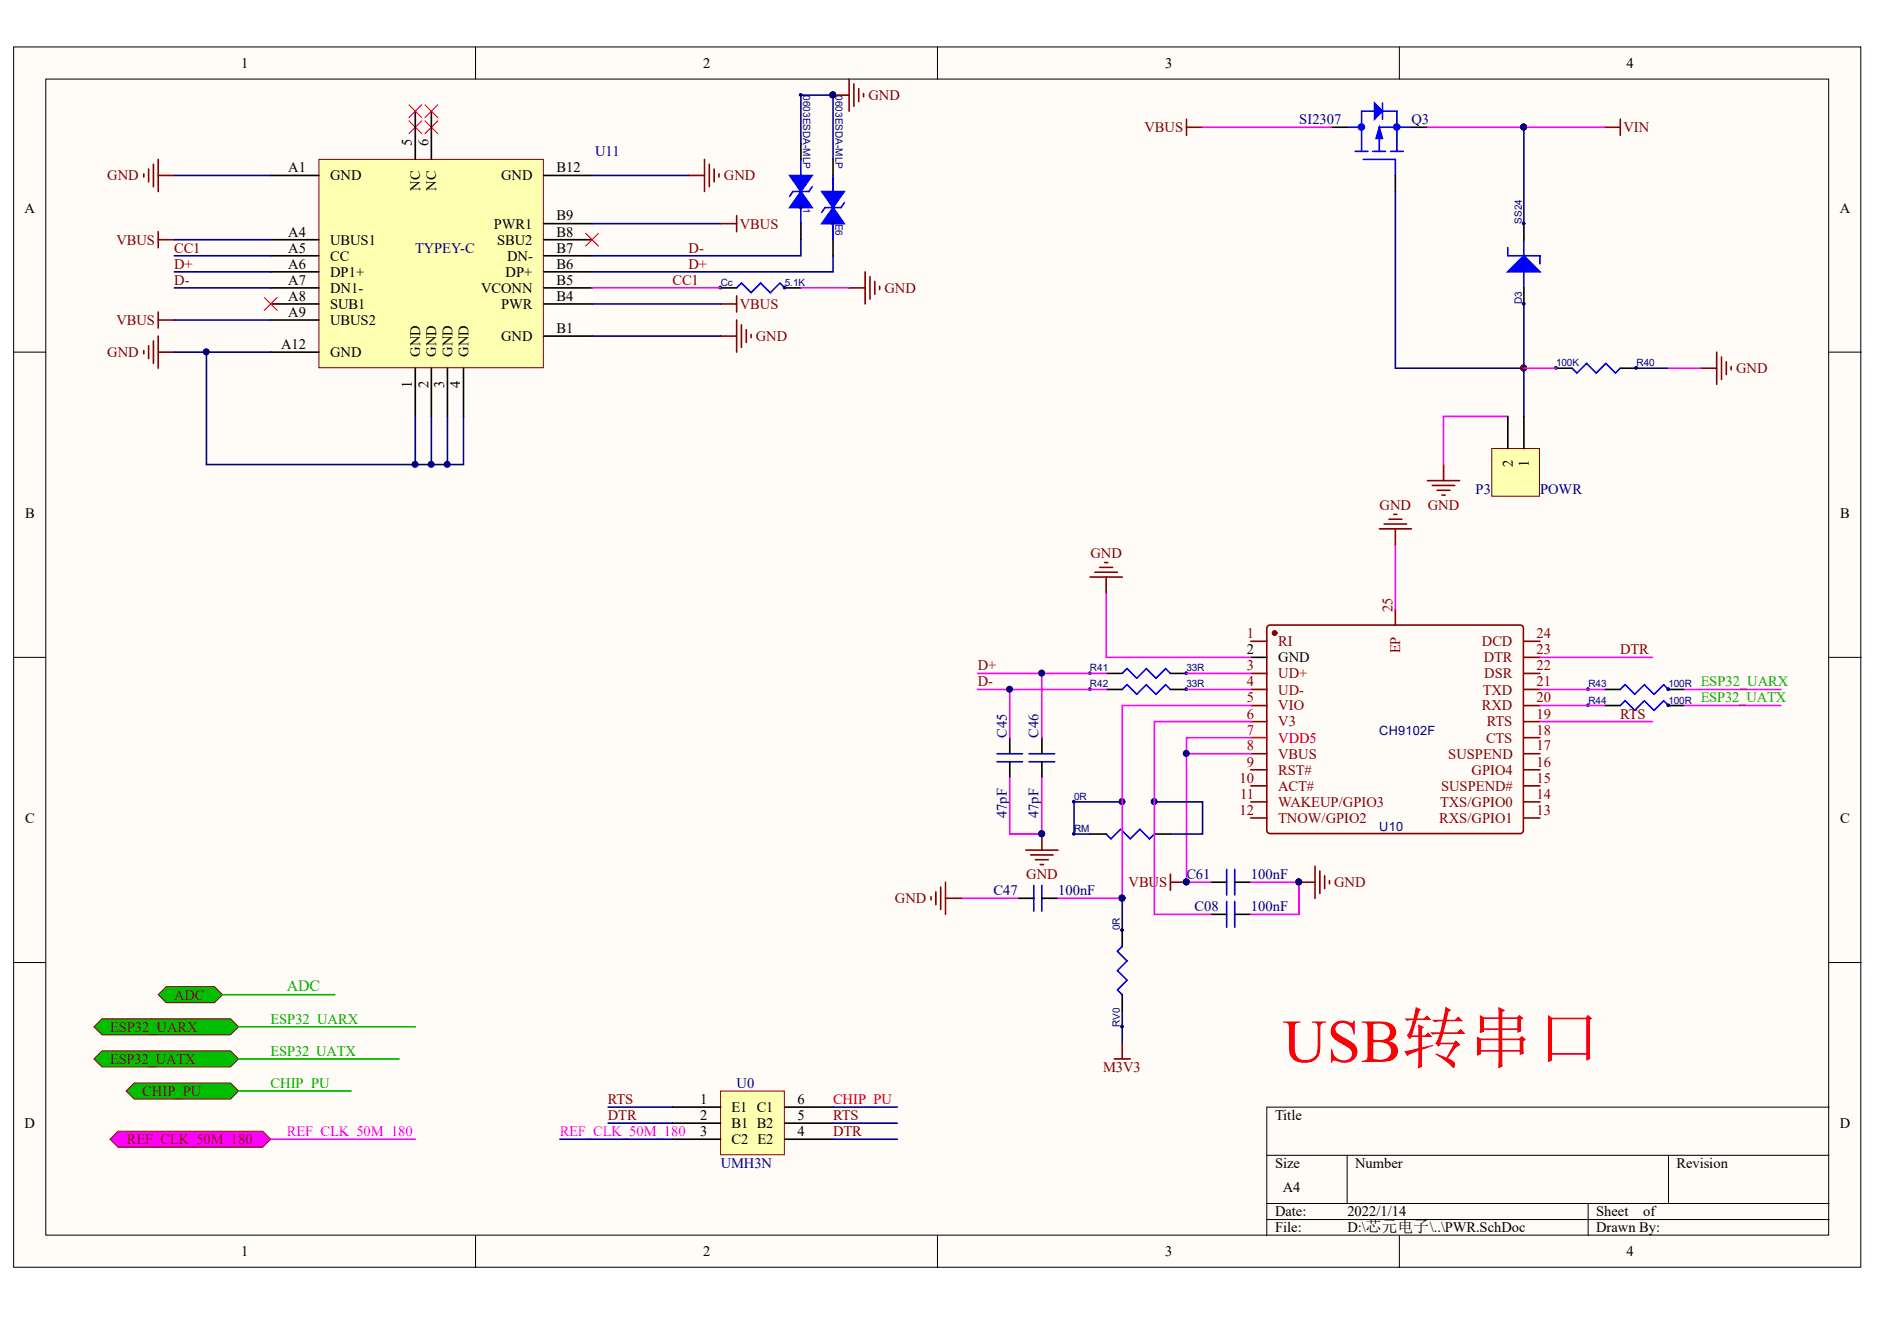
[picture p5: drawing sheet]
<svg xmlns="http://www.w3.org/2000/svg" width="291mm" height="204mm" viewBox="0 0 291 204" stroke-linecap="round" stroke-linejoin="round" font-family="sans-serif">
<defs><g id="words">
<text font-size="9.4" fill="#f00" x="198.6" y="164.4">USB转串口</text>
<text font-size="2.5" fill="#00bf00" x="44.4" y="153.5">ADC</text>
<g font-size="2.3">
<text x="37.3" y="10.5">1</text>
<text x="108.8" y="10.5">2</text>
<text x="180.4" y="10.5">3</text>
<text x="251.8" y="10.5">4</text>
<text x="63.8" y="22.7" transform="rotate(-90 63.8 22.7)">5</text>
<text x="66.3" y="22.7" transform="rotate(-90 66.3 22.7)">6</text>
<text x="44.6" y="26.7">A1</text>
<text x="51.1" y="27.9">GND</text>
<text x="65" y="29.6" transform="rotate(-90 65 29.6)">NC</text>
<text x="67.5" y="29.6" transform="rotate(-90 67.5 29.6)">NC</text>
<text x="77.6" y="27.9">GND</text>
<text x="86.2" y="26.7">B12</text>
<text x="3.8" y="32.9">A</text>
<text x="76.5" y="35.4">PWR1</text>
<text x="86.2" y="34.1">B9</text>
<text x="284.8" y="32.9">A</text>
<text x="44.6" y="36.7">A4</text>
<text x="44.6" y="39.1">A5</text>
<text x="44.6" y="41.6">A6</text>
<text x="51.1" y="37.9">UBUS1</text>
<text x="51.1" y="40.4">CC</text>
<text x="76.9" y="37.9">SBU2</text>
<text x="78.5" y="40.4">DN-</text>
<text x="86.2" y="41.6">B6</text>
<text x="86.2" y="39.1">B7</text>
<text x="86.2" y="36.7">B8</text>
<text x="44.6" y="44.1">A7</text>
<text x="44.6" y="46.6">A8</text>
<text x="51.1" y="42.9">DP1+</text>
<text x="51.1" y="45.3">DN1-</text>
<text x="51.1" y="47.9">SUB1</text>
<text x="74.5" y="45.3">VCONN</text>
<text x="77.6" y="47.9">PWR</text>
<text x="78.3" y="42.9">DP+</text>
<text x="86.2" y="46.6">B4</text>
<text x="86.2" y="44.1">B5</text>
<text x="44.6" y="49">A9</text>
<text x="51.1" y="50.3">UBUS2</text>
<text x="77.6" y="52.8">GND</text>
<text x="86.2" y="51.6">B1</text>
<text x="43.5" y="54">A12</text>
<text x="51.1" y="55.3">GND</text>
<text x="65" y="55.2" transform="rotate(-90 65 55.2)">GND</text>
<text x="67.5" y="55.2" transform="rotate(-90 67.5 55.2)">GND</text>
<text x="70" y="55.2" transform="rotate(-90 70 55.2)">GND</text>
<text x="72.5" y="55.2" transform="rotate(-90 72.5 55.2)">GND</text>
<text x="63.8" y="60.1" transform="rotate(-90 63.8 60.1)">1</text>
<text x="66.3" y="60.1" transform="rotate(-90 66.3 60.1)">2</text>
<text x="68.8" y="60.1" transform="rotate(-90 68.8 60.1)">3</text>
<text x="71.2" y="60.1" transform="rotate(-90 71.2 60.1)">4</text>
<text x="234.2" y="72.3" transform="rotate(-90 234.2 72.3)">2</text>
<text x="236.7" y="72.3" transform="rotate(-90 236.7 72.3)">1</text>
<text x="3.9" y="80.2">B</text>
<text x="284.9" y="80.2">B</text>
<text x="193" y="101.3">2</text>
<text x="197.9" y="102.5">GND</text>
<text x="3.9" y="127.4">C</text>
<text x="284.9" y="127.4">C</text>
<text x="108.4" y="170.9">1</text>
<text x="108.4" y="173.4">2</text>
<text x="113.3" y="172.1">E1 C1</text>
<text x="123.5" y="173.4">5</text>
<text x="123.5" y="170.9">6</text>
<text x="197.4" y="173.4">Title</text>
<text x="3.8" y="174.7">D</text>
<text x="108.4" y="175.9">3</text>
<text x="113.3" y="174.7">B1 B2</text>
<text x="113.3" y="177.1">C2 E2</text>
<text x="123.5" y="175.9">4</text>
<text x="284.8" y="174.7">D</text>
<text x="197.4" y="180.9">Size</text>
<text x="198.6" y="184.6">A4</text>
<text x="209.8" y="180.9">Number</text>
<text x="259.6" y="180.9">Revision</text>
<text x="197.4" y="188.3">Date:</text>
<text x="197.4" y="190.8">File:</text>
<text x="208.6" y="188.3">2022/1/14</text>
<text x="208.6" y="190.8">D:\芯元电子\..\PWR.SchDoc</text>
<text x="247.1" y="188.3">Sheet</text>
<text x="247.1" y="190.8">Drawn By:</text>
<text x="254.4" y="188.3">of</text>
<text x="37.3" y="194.5">1</text>
<text x="108.8" y="194.5">2</text>
<text x="180.4" y="194.5">3</text>
<text x="251.8" y="194.5">4</text>
</g>
<g font-size="2.3" fill="#800000">
<text x="134.5" y="15.5">GND</text>
<text x="177.2" y="20.5">VBUS</text>
<text x="251.3" y="20.5">VIN</text>
<text x="16.6" y="27.9">GND</text>
<text x="112.1" y="27.9">GND</text>
<text x="114.5" y="35.4">VBUS</text>
<text x="18" y="37.9">VBUS</text>
<text x="27" y="39.1">CC1</text>
<text x="27" y="41.6">D+</text>
<text x="106.6" y="41.6">D+</text>
<text x="106.6" y="39.1">D-</text>
<text x="27" y="44.1">D-</text>
<text x="104.1" y="44.1">CC1</text>
<text x="114.5" y="47.9">VBUS</text>
<text x="136.9" y="45.3">GND</text>
<text x="18" y="50.3">VBUS</text>
<text x="117" y="52.8">GND</text>
<text x="16.6" y="55.3">GND</text>
<text x="268.8" y="57.8">GND</text>
<text x="213.6" y="78.9">GND</text>
<text x="221" y="78.9">GND</text>
<text x="168.8" y="86.3">GND</text>
<text x="250.8" y="101.3">DTR</text>
<text x="151.4" y="103.8">D+</text>
<text x="151.4" y="106.3">D-</text>
<text x="250.8" y="111.3">RTS</text>
<text x="158.9" y="136.1">GND</text>
<text x="174.7" y="137.4">VBUS</text>
<text x="206.5" y="137.4">GND</text>
<text x="138.5" y="139.8">GND</text>
<text x="27" y="154.8">ADC</text>
<text x="17" y="159.8">ESP32_UARX</text>
<text x="17" y="164.7">ESP32_UATX</text>
<text x="170.8" y="165.9">M3V3</text>
<text x="22" y="169.7">CHIP_PU</text>
<text x="94.1" y="173.4">DTR</text>
<text x="94.1" y="170.9">RTS</text>
<text x="129" y="173.4">RTS</text>
<text x="19.6" y="177.1">REF_CLK_50M_180</text>
<text x="129" y="175.9">DTR</text>
</g>
<g font-size="2.3" fill="#000080">
<text x="201.1" y="19.2">SI2307</text>
<text x="218.5" y="19.2">Q3</text>
<text x="92.1" y="24.2">U11</text>
<text x="64.3" y="39.1">TYPEY-C</text>
<text x="228.4" y="76.4">P3</text>
<text x="238.4" y="76.4">POWR</text>
<text x="155.9" y="114.2" transform="rotate(-90 155.9 114.2)">C45</text>
<text x="160.8" y="114.2" transform="rotate(-90 160.8 114.2)">C46</text>
<text x="155.9" y="126.7" transform="rotate(-90 155.9 126.7)">47pF</text>
<text x="160.8" y="126.7" transform="rotate(-90 160.8 126.7)">47pF</text>
<text x="183.7" y="136.1">C61</text>
<text x="193.7" y="136.1">100nF</text>
<text x="153.8" y="138.6">C47</text>
<text x="163.8" y="138.6">100nF</text>
<text x="184.9" y="141.1">C08</text>
<text x="193.7" y="141.1">100nF</text>
<text x="114" y="168.4">U0</text>
<text x="111.6" y="180.9">UMH3N</text>
</g>
<g font-size="2.3" fill="#800">
<text x="215.6" y="94.8" transform="rotate(-90 215.6 94.8)">25</text>
<text x="193" y="98.8">1</text>
<text x="197.9" y="100.1">RI</text>
<text x="216.8" y="101.1" transform="rotate(-90 216.8 101.1)">EP</text>
<text x="229.4" y="100.1">DCD</text>
<text x="237.9" y="101.3">23</text>
<text x="237.9" y="98.8">24</text>
<text x="193" y="103.8">3</text>
<text x="193" y="106.3">4</text>
<text x="197.9" y="105">UD+</text>
<text x="197.9" y="107.5">UD-</text>
<text x="229.6" y="107.5">TXD</text>
<text x="229.7" y="102.5">DTR</text>
<text x="229.8" y="105">DSR</text>
<text x="237.9" y="106.3">21</text>
<text x="237.9" y="103.8">22</text>
<text x="193" y="108.7">5</text>
<text x="193" y="111.3">6</text>
<text x="197.9" y="110">VIO</text>
<text x="197.9" y="112.5">V3</text>
<text x="229.4" y="110">RXD</text>
<text x="230.2" y="112.5">RTS</text>
<text x="237.9" y="113.7">18</text>
<text x="237.9" y="111.3">19</text>
<text x="237.9" y="108.7">20</text>
<text x="193" y="116.2">8</text>
<text x="193" y="118.7">9</text>
<text x="197.9" y="117.5">VBUS</text>
<text x="197.9" y="119.9">RST#</text>
<text x="224.2" y="117.5">SUSPEND</text>
<text x="227.8" y="119.9">GPIO4</text>
<text x="230.1" y="115">CTS</text>
<text x="237.9" y="118.7">16</text>
<text x="237.9" y="116.2">17</text>
<text x="191.9" y="121.2">10</text>
<text x="192" y="123.6">11</text>
<text x="197.9" y="122.5">ACT#</text>
<text x="197.9" y="124.9">WAKEUP/GPIO3</text>
<text x="222.9" y="124.9">TXS/GPIO0</text>
<text x="223.1" y="122.5">SUSPEND#</text>
<text x="237.9" y="123.6">14</text>
<text x="237.9" y="121.2">15</text>
<text x="191.9" y="126.2">12</text>
<text x="197.9" y="127.4">TNOW/GPIO2</text>
<text x="222.8" y="127.4">RXS/GPIO1</text>
<text x="237.9" y="126.2">13</text>
</g>
<g font-size="2.3" fill="#00bf00">
<text x="263.3" y="106.3">ESP32_UARX</text>
<text x="263.3" y="108.7">ESP32_UATX</text>
<text x="41.9" y="158.5">ESP32_UARX</text>
<text x="41.9" y="163.5">ESP32_UATX</text>
<text x="41.9" y="168.4">CHIP_PU</text>
</g>
<g font-size="2.3" fill="#f00">
<text x="193" y="113.7">7</text>
<text x="197.9" y="115">VDD5</text>
<text x="129" y="170.9">CHIP_PU</text>
</g>
<g font-size="2.3" fill="#f0f">
<text x="44.4" y="175.9">REF_CLK_50M_180</text>
<text x="86.7" y="175.9">REF_CLK_50M_180</text>
</g>
<g font-size="2" fill="#000080">
<text x="213.5" y="113.8">CH9102F</text>
<text x="213.5" y="128.7">U10</text>
</g>
<g font-size="1.5" fill="#000080">
<text x="124.3" y="14.7" transform="rotate(90 124.3 14.7)">0603ESDA-MLP</text>
<text x="129.3" y="14.7" transform="rotate(90 129.3 14.7)">0603ESDA-MLP</text>
<text x="124.3" y="32.2" transform="rotate(90 124.3 32.2)">1</text>
<text x="129.3" y="34.6" transform="rotate(90 129.3 34.6)">E6</text>
<text x="235.6" y="34.6" transform="rotate(-90 235.6 34.6)">SS24</text>
<text x="111.6" y="44.3">Cc</text>
<text x="121.5" y="44.3">5.1K</text>
<text x="235.6" y="47.1" transform="rotate(-90 235.6 47.1)">D3</text>
<text x="240.9" y="56.6">100K</text>
<text x="253.4" y="56.6">R40</text>
<text x="168.7" y="106.4">R42</text>
<text x="168.7" y="103.9">R41</text>
<text x="183.7" y="106.4">33R</text>
<text x="183.7" y="103.9">33R</text>
<text x="245.9" y="106.4">R43</text>
<text x="258.3" y="106.4">100R</text>
<text x="245.9" y="108.9">R44</text>
<text x="258.3" y="108.9">100R</text>
<text x="166.3" y="123.9">0R</text>
<text x="166.3" y="128.8">RM</text>
<text x="173.4" y="144.1" transform="rotate(-90 173.4 144.1)">0R</text>
<text x="173.4" y="159" transform="rotate(-90 173.4 159)">RV0</text>
</g>
</g></defs>
<g fill="#fffcf8" stroke="#000" stroke-width=".15">
<path d="M2.1 7.3h286v188.9h-286z"/>
<path d="M7.1 12.2h276v179h-276z"/>
</g>
<g fill="none" stroke="#000" stroke-width=".15">
<path d="M73.6 7.3v4.9M145.1 7.3v4.9M216.6 7.3v4.9M2.1 54.5h5M283.2 54.5h4.9M2.1 101.8h5M283.2 101.8h4.9M2.1 149h5M283.2 149h4.9M196.1 178.9h87.1M208.6 178.9v7.4M258.3 178.9v7.4"/>
<path d="M283.2 171.4h-87.1v19.9M73.6 191.3v5M145.1 191.3v5M196.1 186.3h87.1M196.1 188.8h87.1M216.6 191.3v5M245.9 186.3v5"/>
</g>
<g fill="#000080" stroke="#000080" stroke-width=".15">
<circle cx="235.9" cy="57" r=".46"/>
<circle cx="253.3" cy="57" r=".22"/>
<circle cx="240.8" cy="57" r=".22"/>
<circle cx="235.9" cy="47" r=".21"/>
<circle cx="235.9" cy="34.6" r=".21"/>
</g>
<path d="M63.3 18.7l2 2M65.3 18.7l-2 2M65.8 18.7l2 2M67.8 18.7l-2 2" fill="none" stroke="#f00" stroke-width=".15"/>
<circle cx="235.9" cy="57" r=".46" fill="#800000" stroke="#800000" stroke-width=".15"/>
<g fill="none" stroke="#800000" stroke-width=".25">
<path d="M183.7 18.5v2.4M183.7 19.7h2.5M248.3 19.7h2.5M250.8 18.5v2.4M263.3 57h2.5M265.8 54.5v5M266.5 55.3v3.4M267.3 56v2M268 56.8v.5M221 74.4h5M221.7 75.2h3.5M222.5 75.9h2"/>
<path d="M223.2 76.7h.5M223.5 71.9v2.5"/>
</g>
<g fill="none" stroke="#00f" stroke-width=".25">
<path d="M208.6 19.7h2.2M212.8 17.2h-2v6.2M213.5 19.7h5M214 17.2h2.3v6.2M214 16v2.5M209.8 23.4h2M211 24.7h5v2.5M212.5 23.4h2M213.5 20.9v2.5M215.3 23.4h2M233.4 38.4v1.2h5v1.2M235.9 37.1v2.5"/>
<path d="M235.9 42.1v2.5M243.4 57l.7 .8 1.5-1.5 1.5 1.5 1.5-1.5 1.5 1.5 .7-.8"/>
</g>
<path d="M206.1 19.7h2.5M218.5 19.7h2.5M216 27.2v2.5M235.9 34.6v2.5M235.9 44.6v2.5M240.9 57h2.5M250.8 57h2.5" fill="none" stroke="#000" stroke-width=".25"/>
<g fill="#00f" stroke="#00f" stroke-width=".25">
<path d="M212.8 16l1.2 1.2-1.2 1.3z"/>
<path d="M213.5 19.7l.5 1.7h-1z"/>
<path d="M233.4 42.1l2.5-2.5 2.5 2.5z"/>
</g>
<g fill="#00f" stroke="#00f" stroke-width=".25">
<circle cx="210.8" cy="19.7" r=".46"/>
<circle cx="216.2" cy="19.7" r=".46"/>
</g>
<g fill="#00bf00" stroke="#800000" stroke-width=".15">
<path d="M14.5 159l1.3-1.3h19.9l1.2 1.3-1.2 1.2h-19.9z" fill-rule="evenodd"/>
<path d="M14.5 163.9l1.3-1.2h19.9l1.2 1.2-1.2 1.3h-19.9z" fill-rule="evenodd"/>
</g>
<path d="M111.6 168.9h9.8v9.9h-9.8z" fill="#ffffb0" stroke="#800000" stroke-width=".15"/>
<path d="M104.1 171.4h7.5M104.1 173.9h7.5M104.1 176.4h7.5M121.5 171.4h7.5M121.5 173.9h7.5M121.5 176.4h7.5" fill="none" stroke="#000" stroke-width=".25"/>
<path d="M19.5 168.9l1.3-1.2h14.9l1.2 1.2-1.2 1.3h-14.9z" fill-rule="evenodd" fill="#00bf00" stroke="#800000" stroke-width=".15"/>
<path d="M17 176.4l1.3-1.3h22.4l1.2 1.3-1.2 1.2h-22.4z" fill-rule="evenodd" fill="#f0f" stroke="#800000" stroke-width=".15"/>
<path d="M124 24.7v2.5M124 32.1v2.5M125.7 28.9l-.5 .8h-2.5l-.5 .7M129 27.2v2.5M129 34.6v2.5M130.7 31.4l-.5 .7h-2.5l-.5 .8" fill="none" stroke="#00f" stroke-width=".25"/>
<g fill="#00f" stroke="#00f" stroke-width=".25">
<path d="M129 32.1l1.7 2.5h-3.5z" fill-rule="evenodd"/>
<path d="M127.2 29.7h3.5l-1.7 2.4z" fill-rule="evenodd"/>
<path d="M124 29.7l1.7 2.4h-3.5z" fill-rule="evenodd"/>
<path d="M122.2 27.2h3.5l-1.7 2.5z" fill-rule="evenodd"/>
</g>
<path d="M124 22.2v2.5M124 34.6v2.5M129 24.7v2.5M129 37.1v2.5" fill="none" stroke="#000" stroke-width=".25"/>
<g fill="#000080" stroke="#000080" stroke-width=".15">
<circle cx="128.9" cy="34.6" r=".21"/>
<circle cx="128.9" cy="14.7" r=".21"/>
<circle cx="128.9" cy="14.7" r=".46"/>
<circle cx="123.9" cy="32.1" r=".22"/>
<circle cx="123.9" cy="14.7" r=".21"/>
</g>
<path d="M49.4 24.7h34.7v32.2h-34.7z" fill="#ffffb0" stroke="#800000" stroke-width=".15"/>
<g fill="none" stroke="#000" stroke-width=".25">
<path d="M64.3 17.2v7.5M66.8 17.2v7.5M41.9 27.2h7.5M41.9 37.1h7.5M41.9 39.6h7.5M84.2 27.2h7.5M84.2 37.1h7.5M84.2 39.6h7.5M84.2 34.6h7.5M41.9 42.1h7.5M41.9 44.6h7.5M41.9 47.1h7.5"/>
<path d="M41.9 49.5h7.5M41.9 54.5h7.5M64.3 57v7.5M66.8 57v7.5M69.3 57v7.5M71.8 57v7.5M84.2 42.1h7.5M84.2 44.6h7.5M84.2 47.1h7.5M84.2 52h7.5"/>
</g>
<g fill="none" stroke="#800000" stroke-width=".25">
<path d="M22.3 26.9v.5M23 26.2v2M23.8 25.4v3.5M24.5 24.7v5M24.5 35.9v2.5M24.5 27.2h2.5M24.5 37.1h2.5M106.6 27.2h2.5M109.1 24.7v5M109.8 25.4v3.5M110.6 26.2v2M111.3 26.9v.5"/>
<path d="M111.6 34.6h2.4M114 33.4v2.5M22.3 54.3v.5M23 53.5v2M23.8 52.8v3.5M24.5 48.3v2.5M24.5 52v5M24.5 49.5h2.5M24.5 54.5h2.5M111.6 52h2.4M111.6 47.1h2.4M114 45.8v2.5"/>
<path d="M114 49.5v5M114.8 50.3v3.5M115.5 51v2M116.3 51.8v.5"/>
</g>
<path d="M63.3 16.2l2 2M65.3 16.2l-2 2M65.8 16.2l2 2M67.8 16.2l-2 2M90.7 36.1l1.9 2M92.6 36.1l-1.9 2M40.9 46.1l2 2M42.9 46.1l-2 2" fill="none" stroke="#f00" stroke-width=".15"/>
<path d="M24.5 154l1.2-1.2h7.5l1.2 1.2-1.2 1.2h-7.5z" fill-rule="evenodd" fill="#00bf00" stroke="#800000" stroke-width=".15"/>
<path d="M114 44.6l.8-.8 1.5 1.5 1.5-1.5 1.5 1.5 1.5-1.5 .7 .8" fill="none" stroke="#00f" stroke-width=".25"/>
<path d="M111.6 44.6h2.4M121.5 44.6h2.5" fill="none" stroke="#000" stroke-width=".25"/>
<g fill="#000080" stroke="#000080" stroke-width=".15">
<circle cx="111.5" cy="44.5" r=".22"/>
<circle cx="121.5" cy="44.5" r=".22"/>
<circle cx="235.9" cy="19.7" r=".46"/>
<circle cx="69.2" cy="71.9" r=".46"/>
<circle cx="66.7" cy="71.9" r=".46"/>
<circle cx="64.3" cy="71.9" r=".46"/>
<circle cx="128.9" cy="14.7" r=".46"/>
<circle cx="31.9" cy="54.5" r=".47"/>
</g>
<path d="M131.4 44.6h2.5M133.9 42.1v5M134.7 42.8v3.5M135.4 43.6v2M136.2 44.3v.5" fill="none" stroke="#800000" stroke-width=".25"/>
<g fill="none" stroke="#000080" stroke-width=".25">
<path d="M235.9 19.7v14.9M27 27.2h14.9M27 37.1h14.9M27 39.6h14.9M91.7 27.2h14.9M91.7 34.6h19.9M124 37.1v2.5h-32.3M124 22.2v-7.5h5v10M129 39.6v2.5h-37.3M216 29.7v27.3h19.9M27 42.1h14.9M27 44.6h14.9"/>
<path d="M27 49.5h14.9M27 54.5h14.9M32 54.5v17.4h39.8v-7.4M91.7 52h19.9M91.7 47.1h19.9M235.9 47.1v17.4M253.3 57h5M64.3 64.5v7.4M66.8 64.5v7.4M69.3 64.5v7.4M86.7 176.4h17.4M94.1 171.4h10"/>
<path d="M94.1 173.9h10M129 171.4h9.9M129 173.9h9.9M129 176.4h9.9"/>
</g>
<path d="M91.7 44.6h19.9M124 44.6h7.4M233.4 64.5h-9.9v7.4M41.9 176.4h22.4" fill="none" stroke="#f0f" stroke-width=".25"/>
<path d="M34.4 154h17.5M36.9 159h27.4M36.9 163.9h24.9M36.9 168.9h17.4" fill="none" stroke="#00bf00" stroke-width=".25"/>
<path d="M230.9 69.4h7.4v7.4h-7.4z" fill="#ffffb0" stroke="#800000" stroke-width=".15"/>
<g fill="none" stroke="#000" stroke-width=".25">
<path d="M233.4 64.5v4.9M235.9 64.5v4.9M156.3 114.2v2.5M156.3 117.9v2.5M161.3 114.2v2.5M161.3 117.9v2.5M171.2 106.7h2.5M171.2 104.3h2.5M181.2 106.7h2.5M181.2 104.3h2.5M193.6 101.8h2.5M248.3 106.7h2.5"/>
<path d="M248.3 109.2h2.5M258.3 106.7h2.5M258.3 109.2h2.5M157.6 139.1h2.5M161.3 139.1h2.5M168.8 129.1h2.4M178.7 129.1h2.5M187.4 136.6h2.5M191.1 136.6h2.5M173.7 144.1v2.4M173.7 154v2.5M187.4 141.6h2.5"/>
<path d="M191.1 141.6h2.5"/>
</g>
<g fill="none" stroke="#f0f" stroke-width=".25">
<path d="M186.2 19.7h19.9M221 19.7h27.3M235.9 57h5M258.3 57h5M171.2 91.8v10h22.4M216 84.4v9.9M151.3 104.3h19.9M151.3 106.7h19.9M156.3 106.7v7.5M161.3 104.3v9.9M183.7 104.3h9.9M183.7 106.7h9.9"/>
<path d="M183.7 116.7h9.9M193.6 114.2h-9.9v22.4h3.7M193.6 111.7h-14.9v29.9h8.7M193.6 109.2h-19.9v29.9h-9.9M238.4 106.7h9.9M238.4 101.8h17.4M238.4 109.2h9.9M238.4 111.7h17.4M260.8 106.7h14.9M260.8 109.2h14.9M148.9 139.1h8.7M156.3 120.4v8.7h5v-8.7"/>
<path d="M193.6 136.6h7.5v5h-7.5"/>
</g>
<g fill="#000080" stroke="#000080" stroke-width=".15">
<circle cx="235.9" cy="19.7" r=".46"/>
<circle cx="168.7" cy="106.7" r=".22"/>
<circle cx="183.6" cy="106.7" r=".22"/>
<circle cx="168.7" cy="104.2" r=".21"/>
<circle cx="183.6" cy="104.2" r=".21"/>
<circle cx="245.8" cy="109.2" r=".21"/>
<circle cx="258.3" cy="109.2" r=".21"/>
<circle cx="245.8" cy="106.7" r=".22"/>
<circle cx="258.3" cy="106.7" r=".22"/>
<circle cx="183.6" cy="136.5" r=".47"/>
<circle cx="161.3" cy="104.2" r=".47"/>
<circle cx="156.3" cy="106.7" r=".46"/>
<circle cx="161.3" cy="129.1" r=".47"/>
<circle cx="201" cy="136.5" r=".47"/>
<circle cx="183.6" cy="116.6" r=".47"/>
<circle cx="173.7" cy="139" r=".46"/>
<circle cx="173.7" cy="158.9" r=".21"/>
<circle cx="173.7" cy="144" r=".22"/>
<circle cx="166.2" cy="129.1" r=".21"/>
<circle cx="166.2" cy="124.1" r=".21"/>
<circle cx="173.7" cy="124.1" r=".47"/>
<circle cx="178.7" cy="124.1" r=".47"/>
<circle cx="128.9" cy="14.7" r=".46"/>
</g>
<g fill="none" stroke="#00f" stroke-width=".25">
<path d="M154.3 117.9h4M154.3 116.7h4M159.3 117.9h4M159.3 116.7h4M173.7 106.7l.8-.7 1.5 1.5 1.5-1.5 1.5 1.5 1.4-1.5 .8 .7M173.7 104.3l.8-.8 1.5 1.5 1.5-1.5 1.5 1.5 1.4-1.5 .8 .8M250.8 109.2l.8-.7 1.5 1.5 1.5-1.5 1.5 1.5 1.5-1.5 .7 .7M250.8 106.7l.8-.7 1.5 1.5 1.5-1.5 1.5 1.5 1.5-1.5 .7 .7M160.1 137.1v4M161.3 137.1v4M171.2 129.1l.8 .8 1.5-1.5 1.5 1.5 1.5-1.5 1.5 1.5 .7-.8M189.9 134.6v4"/>
<path d="M189.9 139.6v4M191.1 134.6v4M191.1 139.6v4M173.7 146.5l-.7 .8 1.5 1.5-1.5 1.5 1.5 1.5-1.5 1.5 .7 .7"/>
</g>
<g fill="none" stroke="#800000" stroke-width=".25">
<path d="M129 14.7h2.4M131.4 12.2v5M132.2 13v3.5M132.9 13.7v2M133.7 14.5v.5M215.8 79.6h.5M168.8 89.3h4.9M169.5 88.6h3.5M170.2 87.8h2M171 87.1h.5M171.2 89.3v2.5M213.5 81.9h5"/>
<path d="M214.3 81.1h3.5M215 80.4h2M216 81.9v2.5M144.1 138.8v.5M144.9 138.1v2M145.6 137.3v3.5M146.4 136.6v5M146.4 139.1h2.5M158.8 131.6h5M159.6 132.4h3.4M160.3 133.1h2M161 133.9h.5"/>
<path d="M161.3 129.1v2.5M181.2 135.3v2.5M181.2 136.6h2.5M201.1 136.6h2.5M203.6 134.1v5M204.3 134.9v3.4M205.1 135.6v2M205.8 136.3v.5M172.5 163.9h2.5M173.7 161.5v2.4"/>
</g>
<g fill="none" stroke="#800" stroke-width=".25">
<path d="M193.6 99.3h2.5M196.2 97l.4-.2h39l.2 .5v31.5l-.5 .3-38.9-.1-.3-.4zM216 94.3v2.5M235.9 99.3h2.5M193.6 104.3h2.5M193.6 106.7h2.5M193.6 109.2h2.5M193.6 111.7h2.5M193.6 116.7h2.5M193.6 119.2h2.5M235.9 104.3h2.5M235.9 106.7h2.5"/>
<path d="M235.9 109.2h2.5M235.9 111.7h2.5M235.9 116.7h2.5M235.9 119.2h2.5M235.9 114.2h2.5M235.9 101.8h2.5M193.6 121.7h2.5M193.6 124.2h2.5M193.6 126.6h2.5M235.9 121.7h2.5M235.9 124.2h2.5M235.9 126.6h2.5"/>
</g>
<circle cx="197.3" cy="98" r=".34" fill="#800" stroke="#800" stroke-width=".25"/>
<path d="M193.6 114.2h2.5" fill="none" stroke="#f00" stroke-width=".25"/>
<path d="M173.7 124.2h-7.4v4.9h2.5M173.7 139.1v5M178.7 124.2h7.5v4.9h-5M173.7 156.5v5" fill="none" stroke="#000080" stroke-width=".25"/>
<use href="#words"/>
</svg>
